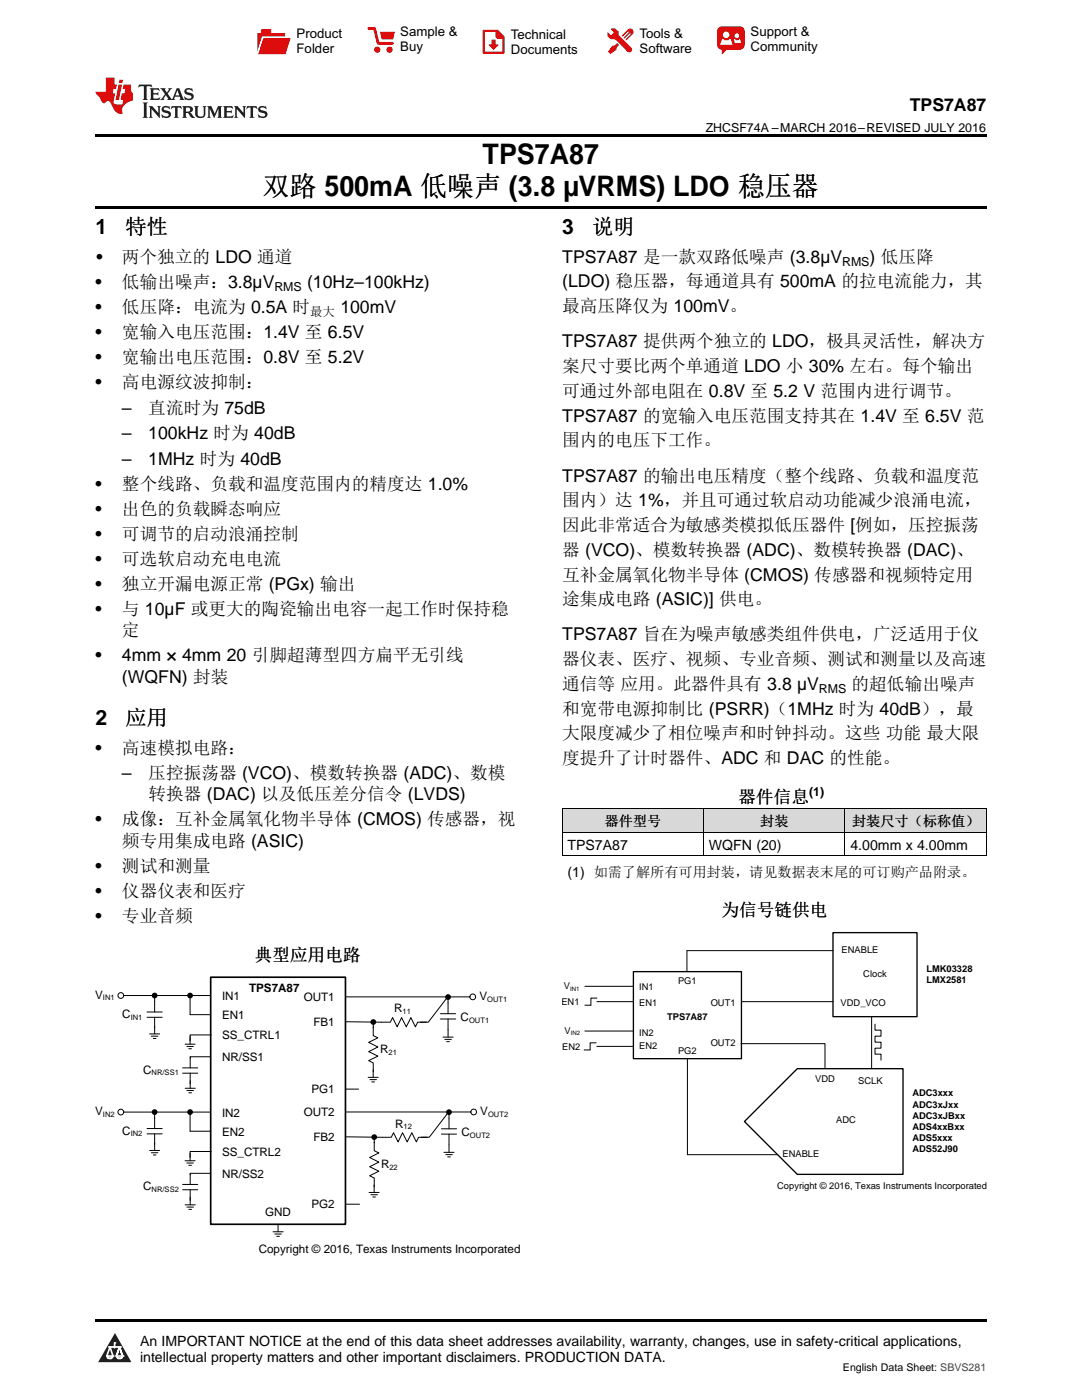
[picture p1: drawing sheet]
<svg xmlns="http://www.w3.org/2000/svg" width="216mm" height="279mm" viewBox="0 0 216 279" stroke-linecap="round" stroke-linejoin="round" font-family="sans-serif">
<defs><g id="words">
<g font-size="5.6">
<text x="96.3" y="32.8">TPS7A87</text>
<text x="52.4" y="39.2">双路 500mA 低噪声 (3.8 µVRMS) LDO 稳压器</text>
</g>
<g font-size="4.2">
<text x="19" y="46.7">1</text>
<text x="25" y="46.7">特性</text>
<text x="112.2" y="46.7">3</text>
<text x="118.1" y="46.7">说明</text>
<text x="19" y="144.7">2</text>
<text x="25" y="144.7">应用</text>
</g>
<g font-size="3.5">
<text x="181.5" y="22.2">TPS7A87</text>
<text x="19.2" y="52.4">•</text>
<text x="24.3" y="52.4">两个独立的 LDO 通道</text>
<text x="112.2" y="52.4">TPS7A87 是一款双路低噪声 (3.8µV</text>
<text x="173.5" y="52.4">) 低压降</text>
<text x="19" y="57.4">•</text>
<text x="24.3" y="57.4">低输出噪声：3.8µV</text>
<text x="61.3" y="57.4">(10Hz–100kHz)</text>
<text x="112.2" y="57.4">(LDO) 稳压器，每通道具有 500mA 的拉电流能力，其</text>
<text x="19" y="62.4">•</text>
<text x="24.3" y="62.4">低压降：电流为 0.5A 时</text>
<text x="67.9" y="62.4">100mV</text>
<text x="112.2" y="62.3">最高压降仅为 100mV。</text>
<text x="19" y="67.5">•</text>
<text x="24.3" y="67.5">宽输入电压范围：1.4V 至 6.5V</text>
<text x="112.2" y="69.3">TPS7A87 提供两个独立的 LDO，极具灵活性，解决方</text>
<text x="19" y="72.5">•</text>
<text x="19" y="77.5">•</text>
<text x="24.3" y="72.5">宽输出电压范围：0.8V 至 5.2V</text>
<text x="24.3" y="77.5">高电源纹波抑制：</text>
<text x="112.2" y="74.3">案尺寸要比两个单通道 LDO 小 30% 左右。每个输出</text>
<text x="24.3" y="82.5">–</text>
<text x="29.6" y="82.5">直流时为 75dB</text>
<text x="112.2" y="79.2">可通过外部电阻在 0.8V 至 5.2 V 范围内进行调节。</text>
<text x="24.3" y="87.6">–</text>
<text x="29.6" y="87.6">100kHz 时为 40dB</text>
<text x="112.2" y="84.1">TPS7A87 的宽输入电压范围支持其在 1.4V 至 6.5V 范</text>
<text x="112.2" y="89.1">围内的电压下工作。</text>
<text x="24.3" y="92.7">–</text>
<text x="29.6" y="92.7">1MHz 时为 40dB</text>
<text x="19" y="97.7">•</text>
<text x="24.3" y="97.7">整个线路、负载和温度范围内的精度达 1.0%</text>
<text x="112.2" y="96.1">TPS7A87 的输出电压精度（整个线路、负载和温度范</text>
<text x="112.2" y="101">围内）达 1%，并且可通过软启动功能减少浪涌电流，</text>
<text x="19" y="102.7">•</text>
<text x="19" y="107.7">•</text>
<text x="24.3" y="102.7">出色的负载瞬态响应</text>
<text x="24.3" y="107.7">可调节的启动浪涌控制</text>
<text x="112.2" y="106">因此非常适合为敏感类模拟低压器件 [例如，压控振荡</text>
<text x="19" y="112.7">•</text>
<text x="24.3" y="112.7">可选软启动充电电流</text>
<text x="112.2" y="110.9">器 (VCO)、模数转换器 (ADC)、数模转换器 (DAC)、</text>
<text x="19" y="117.8">•</text>
<text x="24.3" y="117.8">独立开漏电源正常 (PGx) 输出</text>
<text x="112.2" y="115.9">互补金属氧化物半导体 (CMOS) 传感器和视频特定用</text>
<text x="19" y="122.8">•</text>
<text x="24.3" y="122.8">与 10µF 或更大的陶瓷输出电容一起工作时保持稳</text>
<text x="112.2" y="120.8">途集成电路 (ASIC)] 供电。</text>
<text x="24.3" y="127">定</text>
<text x="112.2" y="127.8">TPS7A87 旨在为噪声敏感类组件供电，广泛适用于仪</text>
<text x="19" y="132">•</text>
<text x="24.3" y="132">4mm × 4mm 20 引脚超薄型四方扁平无引线</text>
<text x="24.3" y="136.2">(WQFN) 封装</text>
<text x="112.2" y="132.8">器仪表、医疗、视频、专业音频、测试和测量以及高速</text>
<text x="112.2" y="137.7">通信等 应用。此器件具有 3.8 µV</text>
<text x="169.9" y="137.7">的超低输出噪声</text>
<text x="112.2" y="142.6">和宽带电源抑制比 (PSRR)（1MHz 时为 40dB），最</text>
<text x="112.2" y="147.6">大限度减少了相位噪声和时钟抖动。这些 功能 最大限</text>
<text x="19" y="150.4">•</text>
<text x="24.3" y="150.4">高速模拟电路：</text>
<text x="24.3" y="155.5">–</text>
<text x="29.6" y="155.5">压控振荡器 (VCO)、模数转换器 (ADC)、数模</text>
<text x="112.2" y="152.5">度提升了计时器件、ADC 和 DAC 的性能。</text>
<text x="29.6" y="159.7">转换器 (DAC) 以及低压差分信令 (LVDS)</text>
<text x="147.3" y="160.2">器件信息</text>
<text x="19" y="164.7">•</text>
<text x="24.3" y="164.7">成像：互补金属氧化物半导体 (CMOS) 传感器，视</text>
<text x="19" y="174">•</text>
<text x="24.3" y="168.9">频专用集成电路 (ASIC)</text>
<text x="24.3" y="174">测试和测量</text>
<text x="19" y="179">•</text>
<text x="24.3" y="179">仪器仪表和医疗</text>
<text x="19" y="184">•</text>
<text x="24.3" y="184">专业音频</text>
<text x="143.9" y="182.8">为信号链供电</text>
<text x="50.8" y="191.7">典型应用电路</text>
</g>
<g font-size="2.8">
<text x="120.6" y="164.9">器件型号</text>
<text x="151.7" y="164.9">封装</text>
<text x="170" y="164.9">封装尺寸（标称值）</text>
<text x="113.2" y="169.5">TPS7A87</text>
<text x="141.5" y="169.5">WQFN (20)</text>
<text x="169.7" y="169.5">4.00mm x 4.00mm</text>
<text x="113.2" y="175">(1) 如需了解所有可用封装，请见数据表末尾的可订购产品附录。</text>
<text x="27.9" y="268.6">An IMPORTANT NOTICE at the end of this data sheet addresses availability, warranty, changes, use in safety-critical applications,</text>
<text x="27.9" y="271.8">intellectual property matters and other important disclaimers. PRODUCTION DATA.</text>
</g>
<g font-size="2.6">
<text x="59.2" y="7.6">Product</text>
<text x="59.2" y="10.6">Folder</text>
<text x="79.9" y="7.3">Sample &amp;</text>
<text x="79.9" y="10.2">Buy</text>
<text x="101.9" y="7.8">Technical</text>
<text x="101.9" y="10.8">Documents</text>
<text x="127.6" y="7.6">Tools &amp;</text>
<text x="127.6" y="10.6">Software</text>
<text x="149.8" y="7.2">Support &amp;</text>
<text x="149.8" y="10.2">Community</text>
</g>
<g font-size="2.5">
<text x="140.8" y="26.3">ZHCSF74A –MARCH 2016–REVISED JULY 2016</text>
<text x="168" y="53.1">RMS</text>
<text x="54.8" y="58.1">RMS</text>
<text x="61.9" y="63.1">最大</text>
<text x="163.4" y="138.4">RMS</text>
<text x="161.4" y="158.8">(1)</text>
</g>
<g font-size="2.3">
<text x="49.7" y="197.9">TPS7A87</text>
<text x="19" y="199.3">V</text>
<text x="24.4" y="203.2">C</text>
<text x="44.3" y="199.5">IN1</text>
<text x="44.3" y="203.4">EN1</text>
<text x="60.6" y="199.8">OUT1</text>
<text x="78.6" y="202.1">R</text>
<text x="91.9" y="203.8">C</text>
<text x="95.7" y="199.6">V</text>
<text x="44.3" y="207.3">SS_CTRL1</text>
<text x="62.5" y="204.7">FB1</text>
<text x="28.6" y="214.3">C</text>
<text x="44.3" y="211.7">NR/SS1</text>
<text x="75.8" y="210.2">R</text>
<text x="62.1" y="218.1">PG1</text>
<text x="19" y="222.6">V</text>
<text x="24.4" y="226.5">C</text>
<text x="44.3" y="223">IN2</text>
<text x="44.3" y="226.6">EN2</text>
<text x="60.6" y="222.7">OUT2</text>
<text x="62.5" y="227.7">FB2</text>
<text x="78.8" y="225">R</text>
<text x="92.1" y="226.7">C</text>
<text x="95.8" y="222.6">V</text>
<text x="44.3" y="230.7">SS_CTRL2</text>
<text x="76" y="233.2">R</text>
<text x="28.6" y="237.6">C</text>
<text x="44.3" y="235">NR/SS2</text>
<text x="52.9" y="242.7">GND</text>
<text x="62.1" y="241.1">PG2</text>
<text x="51.6" y="250">Copyright © 2016, Texas Instruments Incorporated</text>
</g>
<text font-size="2.1" x="168.2" y="273.7">English Data Sheet: SBVS281</text>
<g font-size="1.9">
<text x="167.9" y="190.3">ENABLE</text>
<text x="112.5" y="197.5">V</text>
<text x="127.6" y="197.5">IN1</text>
<text x="135.3" y="196.3">PG1</text>
<text x="172.3" y="195.1">Clock</text>
<text x="184.8" y="194">LMK03328</text>
<text x="184.8" y="196.2">LMX2581</text>
<text x="112" y="200.6">EN1</text>
<text x="127.6" y="200.8">EN1</text>
<text x="133.1" y="203.6">TPS7A87</text>
<text x="141.8" y="200.7">OUT1</text>
<text x="167.7" y="200.8">VDD_VCO</text>
<text x="112.2" y="209.6">EN2</text>
<text x="112.7" y="206.3">V</text>
<text x="127.6" y="206.7">IN2</text>
<text x="127.6" y="209.4">EN2</text>
<text x="141.8" y="208.8">OUT2</text>
<text x="135.3" y="210.3">PG2</text>
<text x="162.6" y="216">VDD</text>
<text x="171.3" y="216.4">SCLK</text>
<text x="182.1" y="218.8">ADC3xxx</text>
<text x="182.1" y="221">ADC3xJxx</text>
<text x="166.8" y="224.1">ADC</text>
<text x="182.1" y="223.3">ADC3xJBxx</text>
<text x="182.1" y="225.5">ADS4xxBxx</text>
<text x="182.1" y="227.7">ADS5xxx</text>
<text x="156.1" y="231">ENABLE</text>
<text x="182.1" y="230">ADS52J90</text>
<text x="155.1" y="237.3">Copyright © 2016, Texas Instruments Incorporated</text>
</g>
<g font-size="1.5">
<text x="20.5" y="199.6">IN1</text>
<text x="26.1" y="203.5">IN1</text>
<text x="80.3" y="202.4">11</text>
<text x="97.2" y="200">OUT1</text>
<text x="93.6" y="204.1">OUT1</text>
<text x="30.3" y="214.6">NR/SS1</text>
<text x="77.5" y="210.5">21</text>
<text x="20.5" y="222.9">IN2</text>
<text x="26.1" y="226.8">IN2</text>
<text x="80.5" y="225.3">12</text>
<text x="93.8" y="227">OUT2</text>
<text x="97.4" y="222.9">OUT2</text>
<text x="77.7" y="233.5">22</text>
<text x="30.3" y="237.9">NR/SS2</text>
</g>
<g font-size="1.2">
<text x="113.8" y="197.7">IN1</text>
<text x="113.9" y="206.6">IN2</text>
</g>
</g></defs>
<g fill="#d8d8d8">
<path d="M112.2 161.5h28.2v4.7h-28.2z"/>
<path d="M140.4 161.5h28.2v4.7h-28.2z"/>
<path d="M168.6 161.5h28.2v4.7h-28.2z"/>
</g>
<path d="M22.9 266l3.3 5.9h-6.6z" fill="#231f20"/>
<path d="M21.3 270.6h1.2l-.3 .5h-.3a.53 .53 0 0 1-.6-.5z" fill-rule="evenodd" fill="#fff"/>
<path d="M21.3 270.6h1.2l-.3 .5h-.3a.53 .53 0 0 1-.6-.5z" fill="none" stroke="#231f20" stroke-width=".33"/>
<path d="M21.3 270.6l1.2 .1-.3 .4h-.5z" fill="none" stroke="#fff" stroke-width=".33"/>
<path d="M22.9 268.9h.1" fill="none" stroke="#fff" stroke-width=".33"/>
<path d="M22.9 268v.9z" fill="#fff"/>
<path d="M22.9 268v.9z" fill="none" stroke="#fff" stroke-width=".33"/>
<circle cx="22.9" cy="268" r=".16" fill="#fff"/>
<path d="M21.8 268.8h.1" fill="none" stroke="#fff" stroke-width=".33"/>
<path d="M21.8 268.8h2.2z" fill="#fff"/>
<path d="M21.8 268.8h2.2z" fill="none" stroke="#fff" stroke-width=".33"/>
<circle cx="24" cy="268.8" r=".16" fill="#fff"/>
<path d="M23.2 270.6h.1" fill="none" stroke="#fff" stroke-width=".33"/>
<path d="M23.8 268.8l-.6 1.8z" fill="#fff"/>
<path d="M23.8 268.8l-.6 1.8z" fill="none" stroke="#fff" stroke-width=".33"/>
<path d="M23.8 268.8l.7 1.8z" fill="#fff"/>
<path d="M23.8 268.8l.7 1.8z" fill="none" stroke="#fff" stroke-width=".33"/>
<path d="M24.4 270.6h.1" fill="none" stroke="#fff" stroke-width=".33"/>
<circle cx="21.3" cy="270.6" r=".16" fill="#fff"/>
<path d="M22 268.8l-.7 1.8z" fill="#fff"/>
<path d="M22 268.8l-.7 1.8z" fill="none" stroke="#fff" stroke-width=".33"/>
<path d="M22 268.8l.5 1.8z" fill="#fff"/>
<path d="M22 268.8l.5 1.8z" fill="none" stroke="#fff" stroke-width=".33"/>
<circle cx="22.5" cy="270.6" r=".16" fill="#fff"/>
<path d="M23.3 270.6h1.2a.63 .63 0 0 1-.6 .5 .63 .63 0 0 1-.6-.5z" fill-rule="evenodd" fill="#fff"/>
<path d="M23.3 270.6h1.2a.63 .63 0 0 1-.6 .5 .63 .63 0 0 1-.6-.5z" fill="none" stroke="#231f20" stroke-width=".33"/>
<path d="M23.3 270.6h1.2l-.4 .5h-.5z" fill="none" stroke="#fff" stroke-width=".33"/>
<path d="M23.2 270.6h.1" fill="none" stroke="#fff" stroke-width=".33"/>
<circle cx="24.5" cy="270.6" r=".16" fill="#fff"/>
<path d="M19 263.2h177.8v.5h-177.8z" fill="#000"/>
<path d="M42 195h26.9v49.3h-26.9z" fill="none" stroke="#000" stroke-width=".33"/>
<g fill="none" stroke="#000" stroke-width=".2">
<path d="M24.7 198.7h17.3M30.9 198.7v3.3M37.9 198.7v3.8h4.1M68.9 198.9h24.9M89.4 199v3.3M89.5 198.8l-4 5.2h-1.6M29.3 202h3.1M29.3 203h3.1M29.9 206.3h2M30.2 206.8h1.3M30.6 207.2h.5M30.9 203v3.3"/>
<path d="M36.4 213.1h3.1M36.4 214.2h3.1M36.9 208.4h2M36.9 217.2h2.1M37.3 208.8h1.3M37.3 217.6h1.3M37.7 209.3h.5M37.7 218.1h.5M37.9 206.9v1.5M37.9 214.2l.1 3M42 210.9h-4l-.1 2.2M42.1 206.5h-4.2v1.2"/>
<path d="M68.9 203.9l9 .1 .4-.9 .9 1.8 .9-1.8 1 1.8 .9-1.8 .9 1.8 .4-.9h1.8M68.9 217.4h2.6M73.5 215h2M73.8 215.5h1.3M74.2 215.9h.5M74.5 213.5v1.5M74.5 204.9v1.8l.9 .4-1.8 .9 1.8 1-1.8 .9 1.8 .9-1.8 .9 .9 .4v1.8M74.5 204v1.1M87.9 202.3h3M87.9 203.4h3M88.4 207h2M88.8 207.4h1.3"/>
<path d="M89.1 207.9h.6M89.4 203.4v3.6M24.7 221.9h17.3M29.3 225.2h3.1M29.3 226.3h3.1M29.9 229.6h2M30.2 230.1h1.3M30.6 230.5h.5M30.9 221.9v3.3M30.9 226.3v3.3M36.4 236.4h3.1M36.4 237.4h3.1"/>
<path d="M36.9 231.7h2M37.3 232.1h1.3M37.7 232.6h.5M37.9 221.9v3.9h4.1M37.9 230.2v1.5M37.9 237.4l.1 3.1M42 234.2h-4l-.1 2.2M42.1 229.8h-4.2v1.2M69.1 226.9l9 .1 .4-.9 .9 1.8 .9-1.8 .9 1.8 1-1.8 .9 1.8 .4-.9h1.8M69.1 221.9h24.8M73.6 238h2.1M74 238.4h1.3"/>
<path d="M74.4 238.9h.5M74.7 236.5v1.5M74.7 227.9v1.8l.9 .4-1.8 .9 1.8 .9-1.8 .9 1.8 .9-1.8 .9 .9 .5v1.8M74.7 226.9v1.2M88.1 225.3h3M88.1 226.3h3M88.6 230h2M88.9 230.4h1.3M89.3 230.9h.6M89.6 222v3.3M89.6 226.3v3.7M89.7 221.7l-4 5.3h-1.6"/>
<path d="M36.9 240.5h2.1M37.3 240.9h1.3M37.7 241.4h.5M54.5 245.8h2M54.8 246.3h1.3M55.2 246.7h.6M55.5 244.3v1.5M69.1 240.3h2.6"/>
<circle cx="24.1" cy="198.7" r=".57"/>
<circle cx="94.3" cy="198.9" r=".57"/>
<circle cx="24.1" cy="221.9" r=".57"/>
<circle cx="94.5" cy="221.9" r=".57"/>
</g>
<g fill="#000">
<circle cx="30.9" cy="198.7" r=".57"/>
<circle cx="37.9" cy="198.7" r=".57"/>
<circle cx="89.4" cy="199" r=".57"/>
<circle cx="74.5" cy="204" r=".57"/>
<circle cx="30.9" cy="221.9" r=".57"/>
<circle cx="37.9" cy="221.9" r=".57"/>
<circle cx="74.7" cy="226.9" r=".57"/>
<circle cx="89.6" cy="222" r=".57"/>
</g>
<path d="M126.4 193.9h21.5v17.4h-21.5z" fill-rule="evenodd" fill="#fff"/>
<path d="M126.4 193.9h21.5v17.4h-21.5z" fill="none" stroke="#000" stroke-width=".27"/>
<path d="M166.2 186.1h16.8v16.8h-16.8z" fill-rule="evenodd" fill="#fff"/>
<path d="M166.2 186.1h16.8v16.8h-16.8z" fill="none" stroke="#000" stroke-width=".27"/>
<path d="M159.1 213.3h21.1v21.1h-21.1l-10.6-10.6z" fill-rule="evenodd" fill="#fff"/>
<path d="M159.1 213.3h21.1v21.1h-21.1l-10.6-10.6z" fill="none" stroke="#000" stroke-width=".27"/>
<g fill="none" stroke="#000" stroke-width=".2">
<path d="M112.2 170.8h84.6M112.2 166.1h84.6M112.2 161.4h84.6M112.2 161.5v9.3M140.4 161.5v9.3M168.6 161.5v9.3M196.8 161.5v9.3M116.7 196.8h9.7M119.1 199.2h-1.2v1.4h-1.2M119.1 199.9h7.3M147.9 199.9h18.3M166.2 189.7h-29.1v4.2"/>
<path d="M116.7 205.8h9.7M119 208.1h-1.2v1.4h-1.2M119.1 208.8h7.3M137.2 211.3v19.1M147.8 208.3h16.8v4.8M173.9 202.9v10.4M174.6 204.4v1.2h1.2v1.2h-1.2v1.2h1.2v1.2h-1.2v1.2h1.2v1.2M137.2 230.4h18"/>
</g>
<path d="M19 26.8h177.8v.6h-177.8zM19 41.2h177.8v.5h-177.8zM112.2 170.8h.1zM168.5 170.8h.1zM196.7 170.8h.1z" fill="#000"/>
<path d="M27.7 16.9l-.1 .6 .6-.3h.5v.2v2.2l-.2 .4h1l-.2-.4v-2.2v-.2h.5l.6 .3-.2-.6zM29.9 17.6l.2 .4v1.6l-.2 .4h1.9l.1-.6a1.09 1.09 0 0 1-1.3 .1v-.6h.6l.4 .2v-.7l-.2 .2h-.8v-.6l.2-.1a1.01 1.01 0 0 1 1 .3l-.1-.6zM32 17.6l.9 1.2-1 1.2h.9l-.2-.3 .5-.7 .5 .7-.3 .3h1.7l-.2-.3 .1-.4h1l.1 .4-.2 .3h1l-.3-.4-.7-2h-.5l-1 2.2-.8-1.1 .9-1.1h-.9l.2 .2-.4 .7-.4-.7 .2-.2zM35.4 18l.4 1h-.8zM37 17.7a.66 .66 0 0 0-.2 .8 .66 .66 0 0 0 .6 .4l.7 .2 .1 .2a.8 .8 0 0 1-.7 .4 .8 .8 0 0 1-.7-.5l.1 .8 .2-.2a.94 .94 0 0 0 1.1 .1 .94 .94 0 0 0 .4-.9 1.48 1.48 0 0 0-1.3-.6v-.4a1.1 1.1 0 0 1 1.2 .2l-.2-.6-.2 .1-.5-.1zM28.5 20.4l.2 .4v2.3l-.2 .4h1l-.2-.4v-2.3l.2-.4zM29.7 21.2l.2 .4v1.5l-.2 .4h.8l-.3-.4 .1-1.3 1.6 1.8v-2l.2-.4h-.7l.2 .2v1.1l-1.2-1.3zM32.5 21.3a.66 .66 0 0 0-.2 .8 .66 .66 0 0 0 .6 .4l.6 .2 .2 .2a.8 .8 0 0 1-.8 .4 .8 .8 0 0 1-.7-.5l.2 .7 .2-.1a.94 .94 0 0 0 1 .1 .94 .94 0 0 0 .5-1 1.47 1.47 0 0 0-1.3-.6l-.1-.3a1.1 1.1 0 0 1 1.3 .2l-.2-.6-.2 .1-.5-.2zM34.3 21.2l-.2 .6a.64 .64 0 0 1 .8-.3v1.6l-.2 .4h1l-.3-.4 .1-1.6a.66 .66 0 0 1 .8 .3l-.2-.6zM36.3 21.2l.3 .4v1.5l-.3 .4h1l-.2-.2v-.7h.5l.1 .1a.8 .8 0 0 0 1.2 .7l-1-1a.62 .62 0 0 0 .6-.5 .62 .62 0 0 0-.6-.7zM37.1 21.5h.1a.48 .48 0 0 1 .6 0 .48 .48 0 0 1 .1 .6l-.2 .1-.6 .1zM38.7 21.2l.2 .2a2.29 2.29 0 0 0 .4 2 1.05 1.05 0 0 0 1.7-.7v-1.3l.2-.2h-.8l.2 .4v1.1a.61 .61 0 0 1-.6 .6 .61 .61 0 0 1-.6-.6v-1.1l.3-.4zM41.3 21.2l.3 .4v1.5l-.3 .4h.8l-.2-.4v-1.4l.8 1.9 .9-1.9v1.4l-.2 .4h.9l-.2-.4v-1.5l.2-.4h-.8l-.7 1.5-.6-1.5zM44.5 21.2l.2 .4v1.5l-.2 .4h1.9l.2-.6a1.1 1.1 0 0 1-1.4 .2v-.7h.6l.4 .2v-.6l-.2 .1-.8 .1v-.6l.2-.1a1.02 1.02 0 0 1 1.1 .2l-.2-.5zM46.7 21.2l.2 .4v1.5l-.2 .4h.8l-.3-.4 .1-1.3 1.6 1.8v-2l.2-.4h-.7l.2 .2v1.1l-1.2-1.3zM49.3 21.2l-.1 .6a.64 .64 0 0 1 .8-.3v1.6l-.3 .4h1l-.2-.4v-1.6a.66 .66 0 0 1 .8 .3l-.1-.6zM51.7 21.3a.66 .66 0 0 0-.2 .7 .66 .66 0 0 0 .7 .5l.6 .2 .1 .2a.8 .8 0 0 1-.7 .4 .8 .8 0 0 1-.7-.5l.1 .7 .2-.1a.94 .94 0 0 0 1.1 .1 .94 .94 0 0 0 .4-1 1.48 1.48 0 0 0-1.2-.6l-.1-.3a1.1 1.1 0 0 1 1.2 .2l-.2-.6-.1 .1-.6-.2z" fill="#231f20"/>
<path d="M21.1 15.5v2.8h-2v.4l.9 .9a.96 .96 0 0 0 1 1 .59 .59 0 0 1 .5-.4 .59 .59 0 0 1 .5 .3l.4 .8a1.61 1.61 0 0 0 2.1 1.3 1.63 1.63 0 0 1 1.1-2.2l.9-.3v-1.5a1.6 1.6 0 0 1-.4-1.7h-1.4l-.2 .9h.5l-.2 .8h-.5l-.2 1v.3h.5l-.2 .9h-.7a.74 .74 0 0 1-1-.6l.3-1.6h-.5l.2-.8h.5l.1-.9h-.4v-1.4zM23.7 16.9l-.7 3h.8l.6-3zM23.8 15.9l-.1 .7h.7l.2-.7z" fill="#ee1d23"/>
<g fill="#d60000">
<path d="M52.1 5.8h2v.8h2.8v4.2h-5.5v-4.2h.7z" fill-rule="evenodd"/>
<path d="M52.4 7.5h5.6l-1 3.3h-5.6z" fill-rule="evenodd"/>
</g>
<path d="M52.4 7.4h5.7l-.1 .1h-5.5l-1.1 3.3z" fill-rule="evenodd" fill="#fff"/>
<path d="M52.4 7.4h5.7l-.1 .1h-5.5l-1.1 3.3z" fill="none" stroke="#fff" stroke-width=".2"/>
<path d="M73.6 5.7h1.1l.7 2.9h2.9" fill="none" stroke="#d60000" stroke-width=".55"/>
<g fill="#d60000">
<path d="M75.8 6.3h3l-.4 1.6h-2.2z" fill-rule="evenodd"/>
<circle cx="75.3" cy="9.9" r=".62"/>
<circle cx="77.7" cy="9.9" r=".62"/>
</g>
<path d="M96.5 6.2h2.7l1.3 1.2v3.1h-4z" fill="none" stroke="#d60000" stroke-width=".44"/>
<g fill="#d60000">
<path d="M98.1 7.9h.8v1h.5l-.9 1.1-1-1v-.1h.6z" fill-rule="evenodd"/>
<path d="M98.9 6.2h.3l1.3 1.2v.4h-1.3l-.3-.4z" fill-rule="evenodd"/>
<path d="M121.9 5.7h.8l.7 .6 .1 .7 2.5 2.5-.8 .8-2.3-2.3-1.1-.2-.6-.6v-.8l.7 .6 .5-.4v-.2l-.5-.5z" fill-rule="evenodd"/>
<path d="M122.2 9.1h.4l.5-.5 .4 .4-.5 .5v.4l-1.2 .9-.5-.5z" fill-rule="evenodd"/>
<path d="M125.3 5.9a.67 .67 0 0 1 .9 0 .67 .67 0 0 1 0 .9z" fill-rule="evenodd"/>
<path d="M125.3 5.9l.9 .9-1.2 1.2h-.2v-.2l1-.9v-.2h-.2l-.9 1h-.2v-.2l.9-1 .1-.2h-.3l-.9 1h-.2v-.2z" fill-rule="evenodd"/>
<circle cx="125.6" cy="9.9" r=".54"/>
</g>
<path d="M123.3 6.3v.7" fill="none" stroke="#d60000" stroke-width=".2"/>
<g fill="#d60000">
<path d="M143.4 5.5l.6-.2h3.6a.95 .95 0 0 1 1 .9v2.8a.95 .95 0 0 1-1 .9h-3.6a.95 .95 0 0 1-.9-.9v-2.8z" fill-rule="evenodd"/>
<path d="M144 9.9h.9l-.7 .9h-.2z" fill-rule="evenodd"/>
</g>
<g fill="#fff">
<path d="M146.6 8.6h1.3z"/>
<path d="M144.1 7.8h.3l.1 .2h.8l.2-.2h.3l.4 1.1h-2.5z" fill-rule="evenodd"/>
<path d="M146.4 7.8h.3l.1 .2h.5l.2-.2h.2l.2 .8h-1.3z" fill-rule="evenodd"/>
<circle cx="144.9" cy="6.9" r=".65"/>
<circle cx="147" cy="7.1" r=".48"/>
</g>
<use href="#words"/>
</svg>
